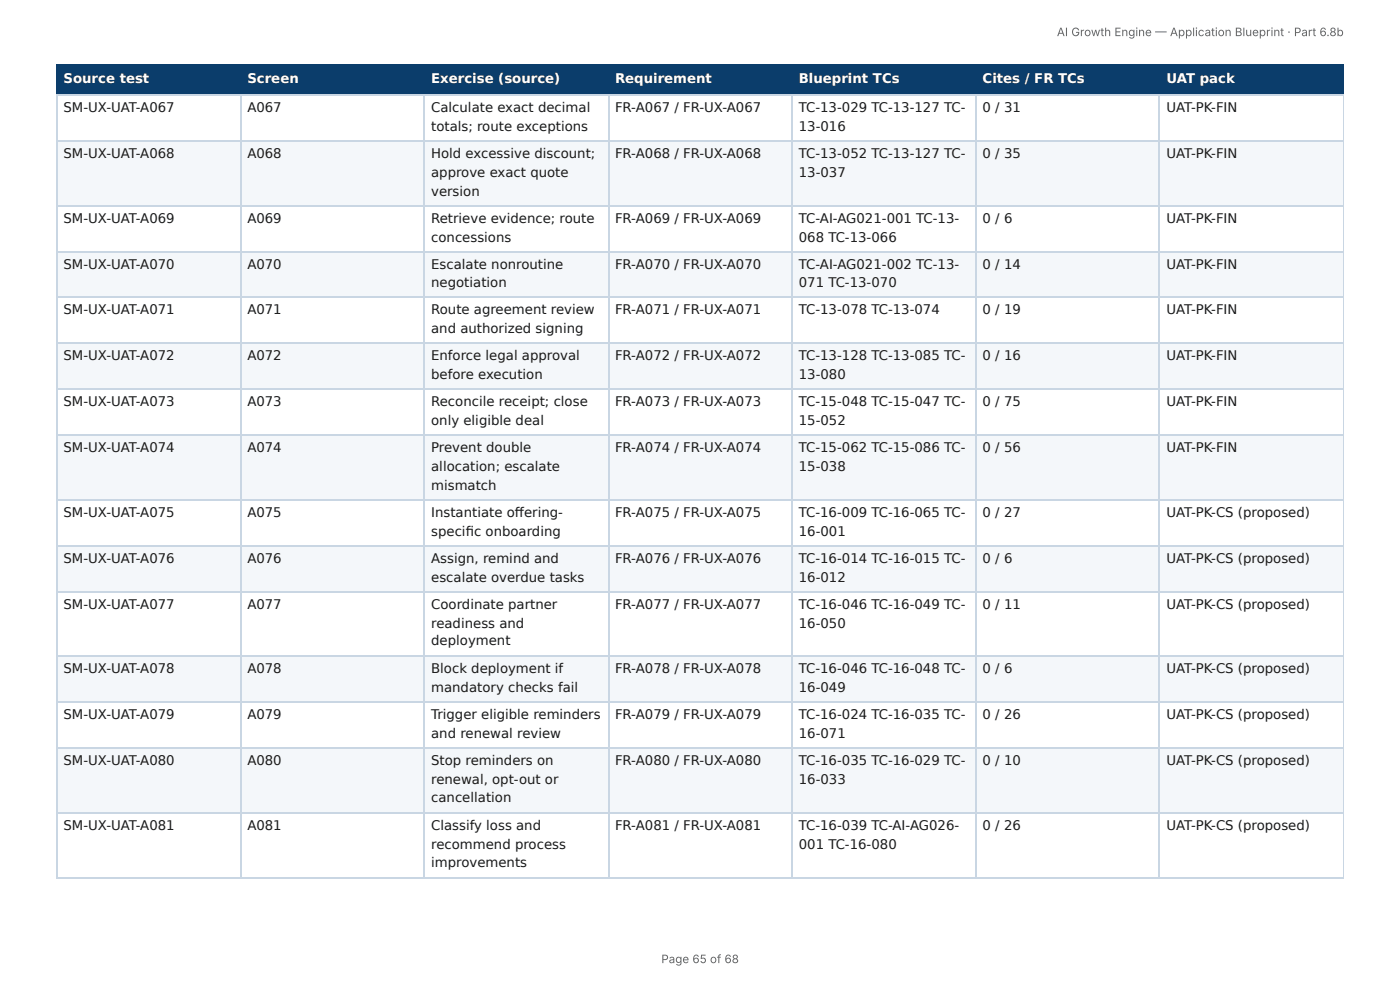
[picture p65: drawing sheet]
<svg xmlns="http://www.w3.org/2000/svg" width="297mm" height="210mm" viewBox="0 0 297 210" stroke-linecap="round" stroke-linejoin="round" font-family="sans-serif">
<defs><g id="words">
<g font-size="2.8" fill="#fff">
<text x="13.5" y="17.7">Source test</text>
<text x="52.5" y="17.7">Screen</text>
<text x="91.6" y="17.7">Exercise (source)</text>
<text x="130.6" y="17.7">Requirement</text>
<text x="169.7" y="17.7">Blueprint TCs</text>
<text x="208.7" y="17.7">Cites / FR TCs</text>
<text x="247.7" y="17.7">UAT pack</text>
</g>
<g font-size="2.8" fill="#1a1a1a">
<text x="13.5" y="23.8">SM-UX-UAT-A067</text>
<text x="52.5" y="23.8">A067</text>
<text x="91.6" y="23.8">Calculate exact decimal</text>
<text x="130.6" y="23.8">FR-A067 / FR-UX-A067</text>
<text x="169.7" y="23.8">TC-13-029 TC-13-127 TC-</text>
<text x="208.7" y="23.8">0 / 31</text>
<text x="247.7" y="23.8">UAT-PK-FIN</text>
<text x="91.6" y="27.8">totals; route exceptions</text>
<text x="169.7" y="27.8">13-016</text>
<text x="13.5" y="33.6">SM-UX-UAT-A068</text>
<text x="52.5" y="33.6">A068</text>
<text x="91.6" y="33.6">Hold excessive discount;</text>
<text x="130.6" y="33.6">FR-A068 / FR-UX-A068</text>
<text x="169.7" y="33.6">TC-13-052 TC-13-127 TC-</text>
<text x="208.7" y="33.6">0 / 35</text>
<text x="247.7" y="33.6">UAT-PK-FIN</text>
<text x="91.6" y="37.6">approve exact quote</text>
<text x="91.6" y="41.5">version</text>
<text x="169.7" y="37.6">13-037</text>
<text x="13.5" y="47.4">SM-UX-UAT-A069</text>
<text x="52.5" y="47.4">A069</text>
<text x="91.6" y="47.4">Retrieve evidence; route</text>
<text x="130.6" y="47.4">FR-A069 / FR-UX-A069</text>
<text x="169.7" y="47.4">TC-AI-AG021-001 TC-13-</text>
<text x="208.7" y="47.4">0 / 6</text>
<text x="247.7" y="47.4">UAT-PK-FIN</text>
<text x="91.6" y="51.3">concessions</text>
<text x="169.7" y="51.3">068 TC-13-066</text>
<text x="13.5" y="57.1">SM-UX-UAT-A070</text>
<text x="52.5" y="57.1">A070</text>
<text x="91.6" y="57.1">Escalate nonroutine</text>
<text x="130.6" y="57.1">FR-A070 / FR-UX-A070</text>
<text x="169.7" y="57.1">TC-AI-AG021-002 TC-13-</text>
<text x="208.7" y="57.1">0 / 14</text>
<text x="247.7" y="57.1">UAT-PK-FIN</text>
<text x="91.6" y="60.9">negotiation</text>
<text x="169.7" y="60.9">071 TC-13-070</text>
<text x="13.5" y="66.7">SM-UX-UAT-A071</text>
<text x="52.5" y="66.7">A071</text>
<text x="91.6" y="66.7">Route agreement review</text>
<text x="91.6" y="70.6">and authorized signing</text>
<text x="130.6" y="66.7">FR-A071 / FR-UX-A071</text>
<text x="169.7" y="66.7">TC-13-078 TC-13-074</text>
<text x="208.7" y="66.7">0 / 19</text>
<text x="247.7" y="66.7">UAT-PK-FIN</text>
<text x="13.5" y="76.5">SM-UX-UAT-A072</text>
<text x="52.5" y="76.5">A072</text>
<text x="91.6" y="76.5">Enforce legal approval</text>
<text x="130.6" y="76.5">FR-A072 / FR-UX-A072</text>
<text x="169.7" y="76.5">TC-13-128 TC-13-085 TC-</text>
<text x="208.7" y="76.5">0 / 16</text>
<text x="247.7" y="76.5">UAT-PK-FIN</text>
<text x="91.6" y="80.4">before execution</text>
<text x="169.7" y="80.4">13-080</text>
<text x="13.5" y="86.3">SM-UX-UAT-A073</text>
<text x="52.5" y="86.3">A073</text>
<text x="91.6" y="86.3">Reconcile receipt; close</text>
<text x="130.6" y="86.3">FR-A073 / FR-UX-A073</text>
<text x="169.7" y="86.3">TC-15-048 TC-15-047 TC-</text>
<text x="208.7" y="86.3">0 / 75</text>
<text x="247.7" y="86.3">UAT-PK-FIN</text>
<text x="91.6" y="90.2">only eligible deal</text>
<text x="169.7" y="90.2">15-052</text>
<text x="13.5" y="96">SM-UX-UAT-A074</text>
<text x="52.5" y="96">A074</text>
<text x="91.6" y="96">Prevent double</text>
<text x="91.6" y="100">allocation; escalate</text>
<text x="130.6" y="96">FR-A074 / FR-UX-A074</text>
<text x="169.7" y="96">TC-15-062 TC-15-086 TC-</text>
<text x="169.7" y="100">15-038</text>
<text x="208.7" y="96">0 / 56</text>
<text x="247.7" y="96">UAT-PK-FIN</text>
<text x="91.6" y="104">mismatch</text>
<text x="13.5" y="109.8">SM-UX-UAT-A075</text>
<text x="52.5" y="109.8">A075</text>
<text x="91.6" y="109.8">Instantiate off ering-</text>
<text x="91.6" y="113.8">specifi c onboarding</text>
<text x="130.6" y="109.8">FR-A075 / FR-UX-A075</text>
<text x="169.7" y="109.8">TC-16-009 TC-16-065 TC-</text>
<text x="169.7" y="113.8">16-001</text>
<text x="208.7" y="109.8">0 / 27</text>
<text x="247.7" y="109.8">UAT-PK-CS (proposed)</text>
<text x="13.5" y="119.6">SM-UX-UAT-A076</text>
<text x="52.5" y="119.6">A076</text>
<text x="91.6" y="119.6">Assign, remind and</text>
<text x="130.6" y="119.6">FR-A076 / FR-UX-A076</text>
<text x="169.7" y="119.6">TC-16-014 TC-16-015 TC-</text>
<text x="208.7" y="119.6">0 / 6</text>
<text x="247.7" y="119.6">UAT-PK-CS (proposed)</text>
<text x="91.6" y="123.6">escalate overdue tasks</text>
<text x="169.7" y="123.6">16-012</text>
<text x="13.5" y="129.4">SM-UX-UAT-A077</text>
<text x="52.5" y="129.4">A077</text>
<text x="91.6" y="129.4">Coordinate partner</text>
<text x="130.6" y="129.4">FR-A077 / FR-UX-A077</text>
<text x="169.7" y="129.4">TC-16-046 TC-16-049 TC-</text>
<text x="208.7" y="129.4">0 / 11</text>
<text x="247.7" y="129.4">UAT-PK-CS (proposed)</text>
<text x="91.6" y="133.3">readiness and</text>
<text x="91.6" y="137.1">deployment</text>
<text x="169.7" y="133.3">16-050</text>
<text x="13.5" y="142.9">SM-UX-UAT-A078</text>
<text x="52.5" y="142.9">A078</text>
<text x="91.6" y="142.9">Block deployment if</text>
<text x="130.6" y="142.9">FR-A078 / FR-UX-A078</text>
<text x="169.7" y="142.9">TC-16-046 TC-16-048 TC-</text>
<text x="208.7" y="142.9">0 / 6</text>
<text x="247.7" y="142.9">UAT-PK-CS (proposed)</text>
<text x="91.6" y="146.8">mandatory checks fail</text>
<text x="169.7" y="146.8">16-049</text>
<text x="13.5" y="152.7">SM-UX-UAT-A079</text>
<text x="52.5" y="152.7">A079</text>
<text x="91.6" y="152.7">Trigger eligible reminders</text>
<text x="130.6" y="152.7">FR-A079 / FR-UX-A079</text>
<text x="169.7" y="152.7">TC-16-024 TC-16-035 TC-</text>
<text x="208.7" y="152.7">0 / 26</text>
<text x="247.7" y="152.7">UAT-PK-CS (proposed)</text>
<text x="91.6" y="156.6">and renewal review</text>
<text x="169.7" y="156.6">16-071</text>
<text x="13.5" y="162.5">SM-UX-UAT-A080</text>
<text x="52.5" y="162.5">A080</text>
<text x="91.6" y="162.5">Stop reminders on</text>
<text x="91.6" y="166.4">renewal, opt-out or</text>
<text x="130.6" y="162.5">FR-A080 / FR-UX-A080</text>
<text x="169.7" y="162.5">TC-16-035 TC-16-029 TC-</text>
<text x="169.7" y="166.4">16-033</text>
<text x="208.7" y="162.5">0 / 10</text>
<text x="247.7" y="162.5">UAT-PK-CS (proposed)</text>
<text x="91.6" y="170.4">cancellation</text>
<text x="13.5" y="176.2">SM-UX-UAT-A081</text>
<text x="52.5" y="176.2">A081</text>
<text x="91.6" y="176.2">Classify loss and</text>
<text x="130.6" y="176.2">FR-A081 / FR-UX-A081</text>
<text x="169.7" y="176.2">TC-16-039 TC-AI-AG026-</text>
<text x="208.7" y="176.2">0 / 26</text>
<text x="247.7" y="176.2">UAT-PK-CS (proposed)</text>
<text x="91.6" y="180.2">recommend process</text>
<text x="91.6" y="184.1">improvements</text>
<text x="169.7" y="180.2">001 TC-16-080</text>
</g>
<g font-size="2.5" fill="#666">
<text x="224.5" y="7.7">AI Growth Engine — Application Blueprint · Part 6.8b</text>
<text x="140.5" y="204.5">Page 65 of 68</text>
</g>
</g></defs>
<g fill="#0b3d6b">
<path d="M12.2 14h38.9v6.1h-38.9z"/>
<path d="M51.1 14h39.1v6.1h-39.1z"/>
<path d="M90.2 14h38.9v6.1h-38.9z"/>
<path d="M129.1 14h39.2v6.1h-39.2z"/>
<path d="M168.3 14h38.9v6.1h-38.9z"/>
<path d="M207.2 14h39.1v6.1h-39.1z"/>
<path d="M246.3 14h39.1v6.1h-39.1z"/>
</g>
<g fill="#f4f7fa">
<path d="M12.2 29.9h38.9v13.8h-38.9z"/>
<path d="M51.1 29.9h39.1v13.8h-39.1z"/>
<path d="M90.2 29.9h38.9v13.8h-38.9z"/>
<path d="M129.1 29.9h39.2v13.8h-39.2z"/>
<path d="M168.3 29.9h38.9v13.8h-38.9z"/>
<path d="M207.2 29.9h39.1v13.8h-39.1z"/>
<path d="M246.3 29.9h39.1v13.8h-39.1z"/>
<path d="M12.2 53.4h38.9v9.8h-38.9z"/>
<path d="M51.1 53.4h39.1v9.8h-39.1z"/>
<path d="M90.2 53.4h38.9v9.8h-38.9z"/>
<path d="M129.1 53.4h39.2v9.8h-39.2z"/>
<path d="M168.3 53.4h38.9v9.8h-38.9z"/>
<path d="M207.2 53.4h39.1v9.8h-39.1z"/>
<path d="M246.3 53.4h39.1v9.8h-39.1z"/>
<path d="M12.2 73h38.9v9.8h-38.9z"/>
<path d="M51.1 73h39.1v9.8h-39.1z"/>
<path d="M90.2 73h38.9v9.8h-38.9z"/>
<path d="M129.1 73h39.2v9.8h-39.2z"/>
<path d="M168.3 73h38.9v9.8h-38.9z"/>
<path d="M207.2 73h39.1v9.8h-39.1z"/>
<path d="M246.3 73h39.1v9.8h-39.1z"/>
<path d="M12.2 92.6h38.9v13.5h-38.9z"/>
<path d="M51.1 92.6h39.1v13.5h-39.1z"/>
<path d="M90.2 92.6h38.9v13.5h-38.9z"/>
<path d="M129.1 92.6h39.2v13.5h-39.2z"/>
<path d="M168.3 92.6h38.9v13.5h-38.9z"/>
<path d="M207.2 92.6h39.1v13.5h-39.1z"/>
<path d="M246.3 92.6h39.1v13.5h-39.1z"/>
<path d="M12.2 115.9h38.9v9.8h-38.9z"/>
<path d="M51.1 115.9h39.1v9.8h-39.1z"/>
<path d="M90.2 115.9h38.9v9.8h-38.9z"/>
<path d="M129.1 115.9h39.2v9.8h-39.2z"/>
<path d="M168.3 115.9h38.9v9.8h-38.9z"/>
<path d="M207.2 115.9h39.1v9.8h-39.1z"/>
<path d="M246.3 115.9h39.1v9.8h-39.1z"/>
<path d="M12.2 139.4h38.9v9.8h-38.9z"/>
<path d="M51.1 139.4h39.1v9.8h-39.1z"/>
<path d="M90.2 139.4h38.9v9.8h-38.9z"/>
<path d="M129.1 139.4h39.2v9.8h-39.2z"/>
<path d="M168.3 139.4h38.9v9.8h-38.9z"/>
<path d="M207.2 139.4h39.1v9.8h-39.1z"/>
<path d="M246.3 139.4h39.1v9.8h-39.1z"/>
<path d="M12.2 159h38.9v13.5h-38.9z"/>
<path d="M51.1 159h39.1v13.5h-39.1z"/>
<path d="M90.2 159h38.9v13.5h-38.9z"/>
<path d="M129.1 159h39.2v13.5h-39.2z"/>
<path d="M168.3 159h38.9v13.5h-38.9z"/>
<path d="M207.2 159h39.1v13.5h-39.1z"/>
<path d="M246.3 159h39.1v13.5h-39.1z"/>
</g>
<path d="M11.9 13.9h273.5M12 13.8v6.6M51.2 13.8v6.6M90.1 13.8v6.6M129.2 13.8v6.6M168.1 13.8v6.6M207.3 13.8v6.6M246.2 13.8v6.6M11.9 20.2h273.5" fill="none" stroke="#0b3d6b" stroke-width=".26"/>
<path d="M285.3 13.8v6.6" fill="none" stroke="#0b3d6b" stroke-width=".21"/>
<g fill="none" stroke="#c9d6e3" stroke-width=".26">
<path d="M11.9 20.2h273.5M11.9 30h273.5M12 20.4v165.9M51.2 20.4v165.9M90.1 20.4v165.9M129.2 20.4v165.9M168.1 20.4v165.9M207.3 20.4v165.9M246.2 20.4v165.9M11.9 43.8h273.5M11.9 53.6h273.5M11.9 63.1h273.5"/>
<path d="M11.9 72.9h273.5M11.9 82.7h273.5M11.9 92.5h273.5M11.9 106.2h273.5M11.9 116h273.5M11.9 125.8h273.5M11.9 139.3h273.5M11.9 149.1h273.5M11.9 158.9h273.5M11.9 172.6h273.5M11.9 186.4h273.5"/>
</g>
<path d="M285.3 20.4v165.9" fill="none" stroke="#c9d6e3" stroke-width=".21"/>
<use href="#words"/>
</svg>
